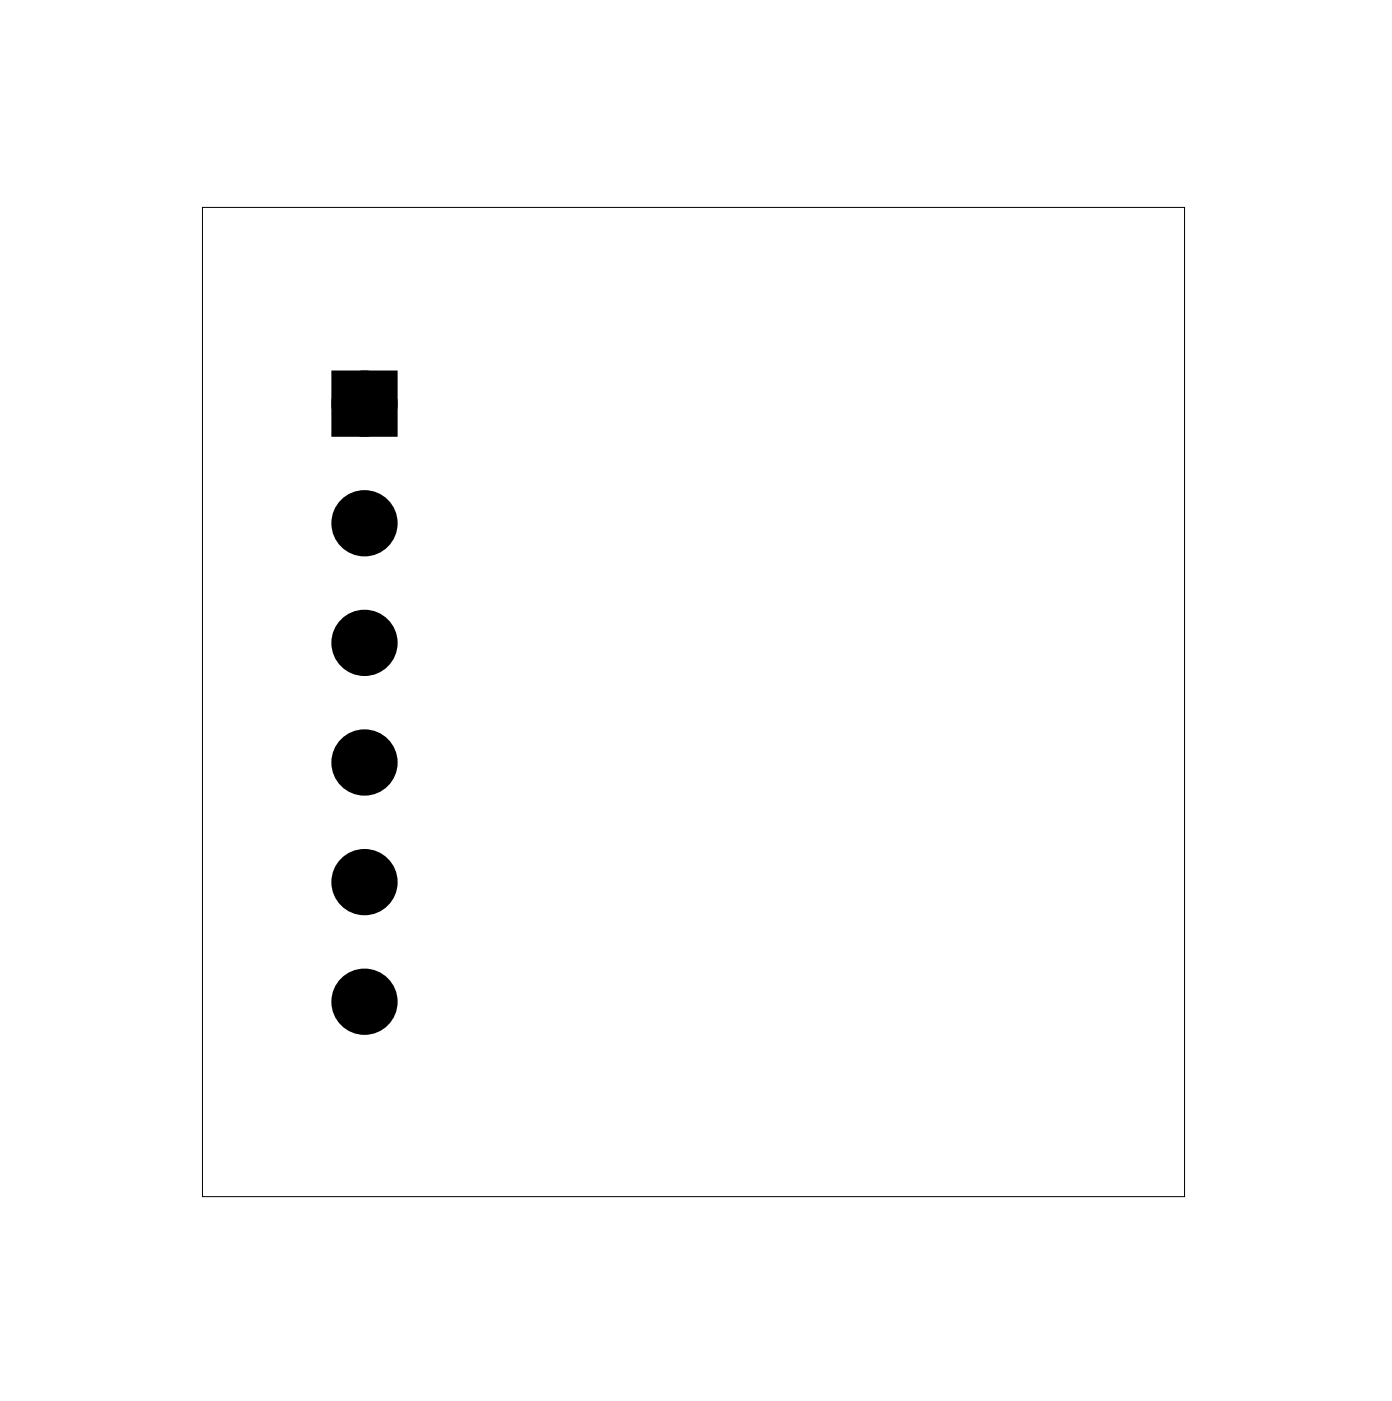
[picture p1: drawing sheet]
<svg xmlns="http://www.w3.org/2000/svg" width="58mm" height="59mm" viewBox="0 0 58 59" stroke-linecap="round" stroke-linejoin="round" font-family="sans-serif">
<path d="M8.5 8.7h41v41.3h-41z" fill="none" stroke="#000" stroke-width=".04"/>
<path d="M14.2 15.9h2v2h-2z" fill="#000"/>
<g fill="none" stroke="#000" stroke-width=".76" stroke-linecap="butt">
<path d="M14.2 15.9h2v2h-2z"/>
<circle cx="15.2" cy="16.9" r="1"/>
<circle cx="15.2" cy="26.9" r="1"/>
<circle cx="15.2" cy="36.9" r="1"/>
<circle cx="15.2" cy="21.9" r="1"/>
<circle cx="15.2" cy="31.9" r="1"/>
<circle cx="15.2" cy="41.9" r="1"/>
</g>
<g fill="#000">
<circle cx="15.2" cy="16.9" r="1"/>
<circle cx="15.2" cy="26.9" r="1"/>
<circle cx="15.2" cy="21.9" r="1"/>
<circle cx="15.2" cy="36.9" r="1"/>
<circle cx="15.2" cy="31.9" r="1"/>
<circle cx="15.2" cy="41.9" r="1"/>
</g>
</svg>
